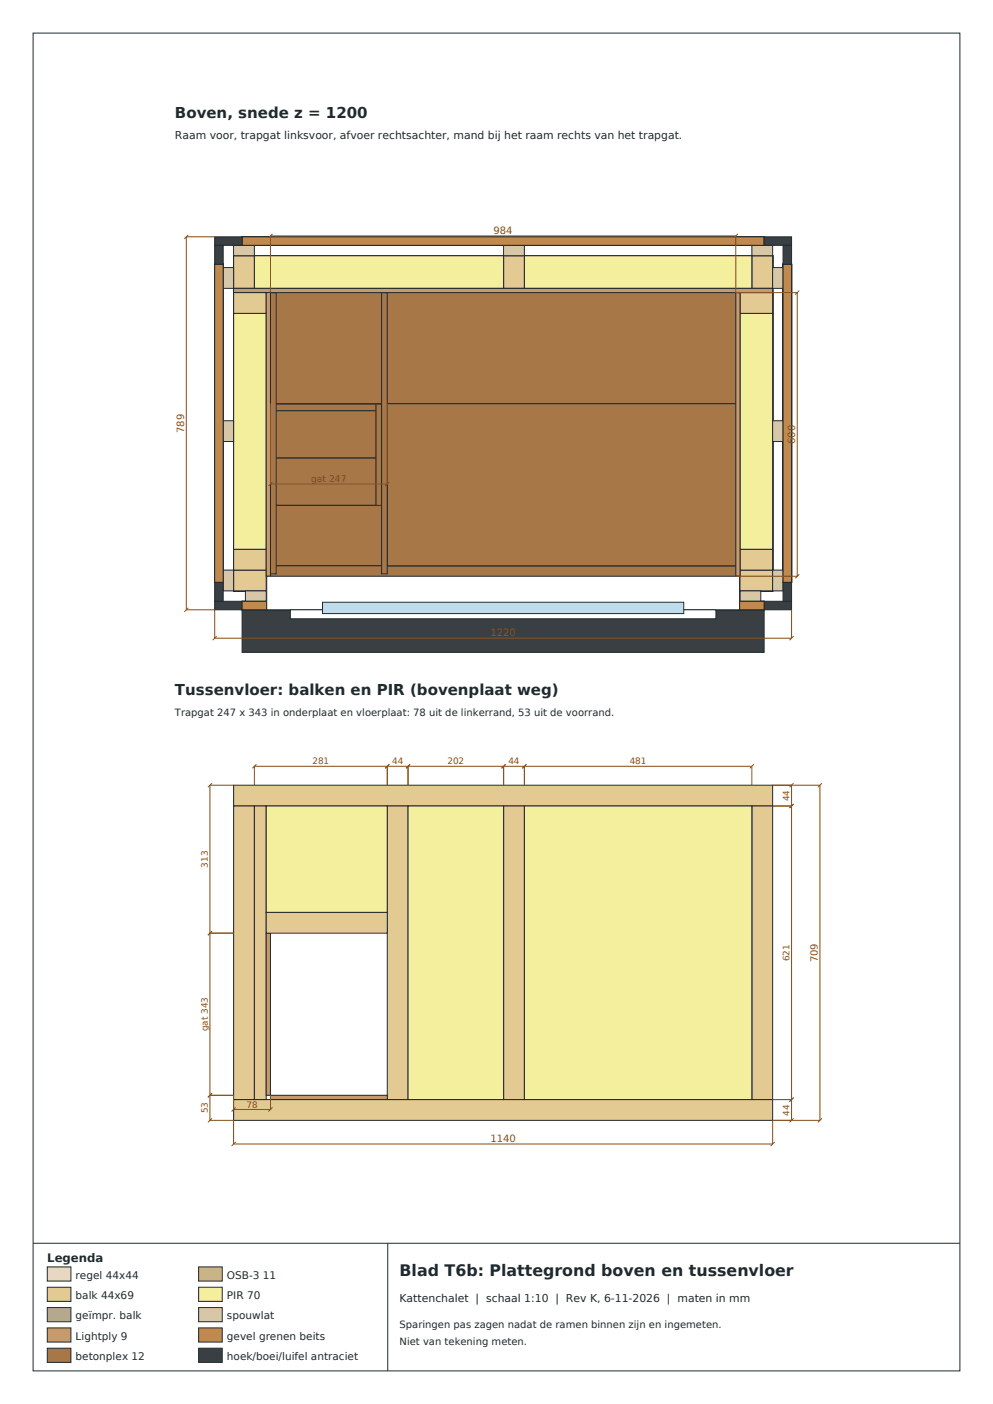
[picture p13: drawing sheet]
<svg xmlns="http://www.w3.org/2000/svg" width="210mm" height="297mm" viewBox="0 0 210 297" stroke-linecap="round" stroke-linejoin="round" font-family="sans-serif">
<defs><g id="words">
<text font-size="3.4" fill="#1f2a30" x="84.5" y="270">Blad T6b: Plattegrond boven en tussenvloer</text>
<g font-size="3.2" fill="#1f2a30">
<text x="37" y="25">Boven, snede z = 1200</text>
<text x="37" y="147">Tussenvloer: balken en PIR (bovenplaat weg)</text>
</g>
<text font-size="2.5" fill="#1f2a30" x="10" y="267">Legenda</text>
<g font-size="2.3" fill="#1f2a30">
<text x="37" y="29.5">Raam voor, trapgat linksvoor, afvoer rechtsachter, mand bij het raam rechts van het trapgat.</text>
<text x="84.5" y="275.5">Kattenchalet | schaal 1:10 | Rev K, 6-11-2026 | maten in mm</text>
</g>
<g font-size="2.2" fill="#1f2a30">
<text x="16" y="270.5">regel 44x44</text>
<text x="16" y="274.8">balk 44x69</text>
<text x="48" y="270.5">OSB-3 11</text>
<text x="48" y="274.8">PIR 70</text>
<text x="16" y="279.1">geïmpr. balk</text>
<text x="48" y="279.1">spouwlat</text>
<text x="16" y="283.4">Lightply 9</text>
<text x="16" y="287.7">betonplex 12</text>
<text x="48" y="283.4">gevel grenen beits</text>
<text x="48" y="287.7">hoek/boei/luifel antraciet</text>
</g>
<g font-size="2.1" fill="#8a4b14">
<text x="104.4" y="49.5">984</text>
<text x="38.9" y="91.6" transform="rotate(-90 38.9 91.6)">789</text>
<text x="168.1" y="93.9" transform="rotate(-90 168.1 93.9)">600</text>
<text x="103.7" y="134.6">1220</text>
<text x="172.9" y="203.6" transform="rotate(-90 172.9 203.6)">709</text>
<text x="103.7" y="241.6">1140</text>
</g>
<g font-size="2.1" fill="#1f2a30">
<text x="37" y="151.5">Trapgat 247 x 343 in onderplaat en vloerplaat: 78 uit de linkerrand, 53 uit de voorrand.</text>
<text x="84.5" y="281">Sparingen pas zagen nadat de ramen binnen zijn en ingemeten.</text>
<text x="84.5" y="284.5">Niet van tekening meten.</text>
</g>
<g font-size="1.9" fill="#8a4b14">
<text x="65.8" y="102">gat 247</text>
<text x="66.1" y="161.7">281</text>
<text x="82.9" y="161.7">44</text>
<text x="94.6" y="161.7">202</text>
<text x="107.5" y="161.7">44</text>
<text x="133.2" y="161.7">481</text>
<text x="166.9" y="169.5" transform="rotate(-90 166.9 169.5)">44</text>
<text x="43.9" y="183.5" transform="rotate(-90 43.9 183.5)">313</text>
<text x="166.9" y="203.3" transform="rotate(-90 166.9 203.3)">621</text>
<text x="43.9" y="218.2" transform="rotate(-90 43.9 218.2)">gat 343</text>
<text x="43.9" y="235.5" transform="rotate(-90 43.9 235.5)">53</text>
<text x="52.1" y="234.3">78</text>
<text x="166.9" y="236" transform="rotate(-90 166.9 236)">44</text>
</g>
</g></defs>
<g fill="#8fa073" stroke="#1f2a30" stroke-width=".21">
<path d="M49.4 118.2h6.8v6.8h-6.8z" fill-rule="evenodd"/>
<path d="M49.4 54.1h6.8v6.8h-6.8z" fill-rule="evenodd"/>
<path d="M106.5 118.2h6.8v6.8h-6.8z" fill-rule="evenodd"/>
<path d="M106.5 54.1h6.8v6.8h-6.8z" fill-rule="evenodd"/>
<path d="M156.6 118.2h6.8v6.8h-6.8z" fill-rule="evenodd"/>
<path d="M156.6 54.1h6.8v6.8h-6.8z" fill-rule="evenodd"/>
</g>
<g fill="#cfae78" stroke="#1f2a30" stroke-width=".21">
<path d="M49.4 60.9h114v57.3h-114z" fill-rule="evenodd"/>
<path d="M56.2 118.2h50.3v6.8h-50.3z" fill-rule="evenodd"/>
<path d="M113.3 118.2h43.3v6.8h-43.3z" fill-rule="evenodd"/>
<path d="M56.2 54.1h50.3v6.8h-50.3z" fill-rule="evenodd"/>
<path d="M113.3 54.1h43.3v6.8h-43.3z" fill-rule="evenodd"/>
</g>
<g fill="#a9b78a" stroke="#1f2a30" stroke-width=".21">
<path d="M49.4 120.6h114v4.4h-114z" fill-rule="evenodd"/>
<path d="M49.4 54.1h114v4.4h-114z" fill-rule="evenodd"/>
<path d="M49.4 58.5h4.4v62.1h-4.4z" fill-rule="evenodd"/>
<path d="M106.5 58.5h4.4v62.1h-4.4z" fill-rule="evenodd"/>
<path d="M159 58.5h4.4v62.1h-4.4z" fill-rule="evenodd"/>
</g>
<g fill="#f4ef9c" stroke="#1f2a30" stroke-width=".21">
<path d="M53.8 58.5h52.7v62.1h-52.7z" fill-rule="evenodd"/>
<path d="M110.9 58.5h48.1v62.1h-48.1z" fill-rule="evenodd"/>
</g>
<path d="M49.4 54.1h114v70.9h-114z" fill-rule="evenodd" fill="#a87748" stroke="#1f2a30" stroke-width=".21"/>
<g fill="#d8c7a6" stroke="#1f2a30" stroke-width=".21">
<path d="M56.3 125h50.2v2.2h-50.2z" fill-rule="evenodd"/>
<path d="M113.4 125h43.1v2.2h-43.1z" fill-rule="evenodd"/>
</g>
<path d="M51.2 127.2h110.4v1.8h-110.4z" fill-rule="evenodd" fill="#c08a4e" stroke="#1f2a30" stroke-width=".21"/>
<g fill="#c79a6e" stroke="#1f2a30" stroke-width=".21">
<path d="M113.4 69.3h.9v14h-.9z" fill-rule="evenodd"/>
<path d="M112.5 69.3h.9v14h-.9z" fill-rule="evenodd"/>
</g>
<g fill="#c08a4e" stroke="#1f2a30" stroke-width=".21">
<path d="M51.2 50.1h110.4v1.8h-110.4z" fill-rule="evenodd"/>
<path d="M45.4 55.9h1.8v67.3h-1.8z" fill-rule="evenodd"/>
<path d="M165.6 55.9h1.8v67.3h-1.8z" fill-rule="evenodd"/>
</g>
<g fill="#e3c992" stroke="#1f2a30" stroke-width=".21">
<path d="M49.4 54.1h114v6.9h-114z" fill-rule="evenodd"/>
<path d="M49.4 61.9h6.9v58.7h-6.9z" fill-rule="evenodd"/>
<path d="M106.5 86.3h6.9v34.3h-6.9z" fill-rule="evenodd"/>
<path d="M156.5 61.9h6.9v63.1h-6.9z" fill-rule="evenodd"/>
</g>
<path d="M57.2 61.9h24.7v15h-24.7z" fill-rule="evenodd" fill="#a87748" stroke="#1f2a30" stroke-width=".21"/>
<g fill="#c79a6e" stroke="#1f2a30" stroke-width=".21">
<path d="M113.4 83.3h.9v.9h-.9z" fill-rule="evenodd"/>
<path d="M113.4 69.3h.9v14h-.9z" fill-rule="evenodd"/>
<path d="M113.4 68.4h.9v.9h-.9z" fill-rule="evenodd"/>
<path d="M112.5 83.3h.9v.9h-.9z" fill-rule="evenodd"/>
<path d="M112.5 69.3h.9v14h-.9z" fill-rule="evenodd"/>
<path d="M112.5 68.4h.9v.9h-.9z" fill-rule="evenodd"/>
</g>
<g fill="#c08a4e" stroke="#1f2a30" stroke-width=".21">
<path d="M51.2 50.1h110.4v1.8h-110.4z" fill-rule="evenodd"/>
<path d="M45.4 55.9h1.8v67.3h-1.8z" fill-rule="evenodd"/>
<path d="M165.6 55.9h1.8v67.3h-1.8z" fill-rule="evenodd"/>
</g>
<g fill="#a87748" stroke="#1f2a30" stroke-width=".21">
<path d="M57.2 76.9h24.7v10h-24.7z" fill-rule="evenodd"/>
<path d="M57.2 86.9h24.7v10h-24.7z" fill-rule="evenodd"/>
</g>
<g fill="#c08a4e" stroke="#1f2a30" stroke-width=".21">
<path d="M51.2 50.1h110.4v1.8h-110.4z" fill-rule="evenodd"/>
<path d="M45.4 55.9h1.8v67.3h-1.8z" fill-rule="evenodd"/>
<path d="M165.6 55.9h1.8v67.3h-1.8z" fill-rule="evenodd"/>
</g>
<g fill="#c79a6e" stroke="#1f2a30" stroke-width=".21">
<path d="M112.5 84.2h.9v2.1h-.9z" fill-rule="evenodd"/>
<path d="M112.5 83.3h.9v.9h-.9z" fill-rule="evenodd"/>
<path d="M112.5 69.3h.9v14h-.9z" fill-rule="evenodd"/>
<path d="M112.5 68.4h.9v.9h-.9z" fill-rule="evenodd"/>
<path d="M112.5 66.3h.9v2.1h-.9z" fill-rule="evenodd"/>
</g>
<path d="M106.5 66.3h6.9v20h-6.9z" fill-rule="evenodd" fill="#e3c992" stroke="#1f2a30" stroke-width=".21"/>
<path d="M57.2 96.9h24.7v10h-24.7z" fill-rule="evenodd" fill="#a87748" stroke="#1f2a30" stroke-width=".21"/>
<g fill="#c08a4e" stroke="#1f2a30" stroke-width=".21">
<path d="M51.2 50.1h110.4v1.8h-110.4z" fill-rule="evenodd"/>
<path d="M45.4 55.9h1.8v67.3h-1.8z" fill-rule="evenodd"/>
<path d="M165.6 55.9h1.8v67.3h-1.8z" fill-rule="evenodd"/>
</g>
<g fill="#e3c992" stroke="#1f2a30" stroke-width=".21">
<path d="M49.4 54.1h4.4v6.9h-4.4z" fill-rule="evenodd"/>
<path d="M106.5 54.1h4.4v6.9h-4.4z" fill-rule="evenodd"/>
<path d="M159 54.1h4.4v6.9h-4.4z" fill-rule="evenodd"/>
</g>
<g fill="#f4ef9c" stroke="#1f2a30" stroke-width=".21">
<path d="M53.8 54.1h52.7v6.9h-52.7z" fill-rule="evenodd"/>
<path d="M110.9 54.1h48.1v6.9h-48.1z" fill-rule="evenodd"/>
</g>
<g fill="#e3c992" stroke="#1f2a30" stroke-width=".21">
<path d="M49.4 116.2h6.9v4.4h-6.9z" fill-rule="evenodd"/>
<path d="M49.4 61.9h6.9v4.4h-6.9z" fill-rule="evenodd"/>
</g>
<path d="M49.4 66.3h6.9v49.9h-6.9z" fill-rule="evenodd" fill="#f4ef9c" stroke="#1f2a30" stroke-width=".21"/>
<g fill="#e3c992" stroke="#1f2a30" stroke-width=".21">
<path d="M106.5 116.2h6.9v4.4h-6.9z" fill-rule="evenodd"/>
<path d="M106.5 86.3h6.9v4.4h-6.9z" fill-rule="evenodd"/>
<path d="M106.5 61.9h6.9v4.4h-6.9z" fill-rule="evenodd"/>
</g>
<g fill="#f4ef9c" stroke="#1f2a30" stroke-width=".21">
<path d="M106.5 90.7h6.9v25.5h-6.9z" fill-rule="evenodd"/>
<path d="M106.5 66.3h6.9v20h-6.9z" fill-rule="evenodd"/>
</g>
<g fill="#e3c992" stroke="#1f2a30" stroke-width=".21">
<path d="M156.5 120.6h6.9v4.4h-6.9z" fill-rule="evenodd"/>
<path d="M156.5 61.9h6.9v4.4h-6.9z" fill-rule="evenodd"/>
</g>
<path d="M156.5 66.3h6.9v54.3h-6.9z" fill-rule="evenodd" fill="#f4ef9c" stroke="#1f2a30" stroke-width=".21"/>
<g fill="#a87748" stroke="#1f2a30" stroke-width=".21">
<path d="M79.5 73.6h1.2v47.8h-1.2z" fill-rule="evenodd"/>
<path d="M57.2 106.9h24.7v14.5h-24.7z" fill-rule="evenodd"/>
</g>
<g fill="#e3c992" stroke="#1f2a30" stroke-width=".21">
<path d="M49.4 120.6h6.9v4.4h-6.9z" fill-rule="evenodd"/>
<path d="M106.5 120.6h6.9v4.4h-6.9z" fill-rule="evenodd"/>
<path d="M49.4 54.1h114v6.9h-114z" fill-rule="evenodd"/>
</g>
<path d="M49.4 61h114v.9h-114z" fill-rule="evenodd" fill="#c79a6e" stroke="#1f2a30" stroke-width=".21"/>
<path d="M49.4 61.9h6.9v58.7h-6.9z" fill-rule="evenodd" fill="#e3c992" stroke="#1f2a30" stroke-width=".21"/>
<path d="M56.3 61.9h.9v60h-.9z" fill-rule="evenodd" fill="#c79a6e" stroke="#1f2a30" stroke-width=".21"/>
<path d="M106.5 61.9h6.9v58.7h-6.9z" fill-rule="evenodd" fill="#e3c992" stroke="#1f2a30" stroke-width=".21"/>
<g fill="#c79a6e" stroke="#1f2a30" stroke-width=".21">
<path d="M105.6 86.3h.9v35.6h-.9z" fill-rule="evenodd"/>
<path d="M105.6 66.3h.9v20h-.9z" fill-rule="evenodd"/>
<path d="M105.6 61.9h.9v4.4h-.9z" fill-rule="evenodd"/>
<path d="M113.4 84.2h.9v43h-.9z" fill-rule="evenodd"/>
<path d="M113.4 83.3h.9v.9h-.9z" fill-rule="evenodd"/>
<path d="M113.4 69.3h.9v14h-.9z" fill-rule="evenodd"/>
<path d="M113.4 68.4h.9v.9h-.9z" fill-rule="evenodd"/>
<path d="M113.4 61.9h.9v6.5h-.9z" fill-rule="evenodd"/>
</g>
<path d="M156.5 61.9h6.9v63.1h-6.9z" fill-rule="evenodd" fill="#e3c992" stroke="#1f2a30" stroke-width=".21"/>
<path d="M155.6 61.9h.9v65.3h-.9z" fill-rule="evenodd" fill="#c79a6e" stroke="#1f2a30" stroke-width=".21"/>
<g fill="#c08a4e" stroke="#1f2a30" stroke-width=".21">
<path d="M51.2 127.2h5.2v1.8h-5.2z" fill-rule="evenodd"/>
<path d="M106.4 127.2h7.9v1.8h-7.9z" fill-rule="evenodd"/>
<path d="M155.6 127.2h6v1.8h-6z" fill-rule="evenodd"/>
</g>
<g fill="#c79a6e" stroke="#1f2a30" stroke-width=".21">
<path d="M49.4 119.7h114v5.3h-114z" fill-rule="evenodd"/>
<path d="M49.4 54.1h114v31.3h-114z" fill-rule="evenodd"/>
<path d="M49.4 85.4h7.8v34.3h-7.8z" fill-rule="evenodd"/>
<path d="M81.9 85.4h81.5v34.3h-81.5z" fill-rule="evenodd"/>
</g>
<path d="M51.2 129h110.4v9h-110.4z" fill-rule="evenodd" fill="#3a3f43" stroke="#1f2a30" stroke-width=".21"/>
<path d="M107.7 125h4.4v2.2h-4.4z" fill-rule="evenodd" fill="#d8c7a6" stroke="#1f2a30" stroke-width=".21"/>
<g fill="#c08a4e" stroke="#1f2a30" stroke-width=".21">
<path d="M51.2 50.1h110.4v1.8h-110.4z" fill-rule="evenodd"/>
<path d="M45.4 55.9h1.8v67.3h-1.8z" fill-rule="evenodd"/>
<path d="M165.6 55.9h1.8v67.3h-1.8z" fill-rule="evenodd"/>
</g>
<g fill="#e3c992" stroke="#1f2a30" stroke-width=".21">
<path d="M49.4 120.6h114v4.4h-114z" fill-rule="evenodd"/>
<path d="M49.4 54.1h114v4.4h-114z" fill-rule="evenodd"/>
<path d="M49.4 58.5h4.4v62.1h-4.4z" fill-rule="evenodd"/>
<path d="M81.9 58.5h4.4v62.1h-4.4z" fill-rule="evenodd"/>
<path d="M106.5 58.5h4.4v62.1h-4.4z" fill-rule="evenodd"/>
<path d="M159 58.5h4.4v62.1h-4.4z" fill-rule="evenodd"/>
<path d="M53.8 58.5h2.5v62.1h-2.5z" fill-rule="evenodd"/>
</g>
<path d="M56.3 85.4h.9v34.3h-.9z" fill-rule="evenodd" fill="#c79a6e" stroke="#1f2a30" stroke-width=".21"/>
<path d="M56.3 81h25.6v4.4h-25.6z" fill-rule="evenodd" fill="#e3c992" stroke="#1f2a30" stroke-width=".21"/>
<path d="M57.2 119.7h24.7v.9h-24.7z" fill-rule="evenodd" fill="#c79a6e" stroke="#1f2a30" stroke-width=".21"/>
<g fill="#f4ef9c" stroke="#1f2a30" stroke-width=".21">
<path d="M56.3 58.5h25.6v22.5h-25.6z" fill-rule="evenodd"/>
<path d="M86.3 58.5h20.2v62.1h-20.2z" fill-rule="evenodd"/>
<path d="M110.9 58.5h48.1v62.1h-48.1z" fill-rule="evenodd"/>
</g>
<g fill="#a87748" stroke="#1f2a30" stroke-width=".21">
<path d="M49.4 119.7h114v5.3h-114z" fill-rule="evenodd"/>
<path d="M49.4 54.1h114v31.3h-114z" fill-rule="evenodd"/>
<path d="M49.4 85.4h7.8v34.3h-7.8z" fill-rule="evenodd"/>
<path d="M81.9 85.4h81.5v34.3h-81.5z" fill-rule="evenodd"/>
<path d="M57.2 61.9h1.2v59.5h-1.2z" fill-rule="evenodd"/>
<path d="M80.7 61.9h1.2v59.5h-1.2z" fill-rule="evenodd"/>
</g>
<path d="M56.3 125h100.2v2.2h-100.2z" fill-rule="evenodd" fill="#d8c7a6" stroke="#1f2a30" stroke-width=".21"/>
<path d="M51.2 127.2h110.4v1.8h-110.4z" fill-rule="evenodd" fill="#c08a4e" stroke="#1f2a30" stroke-width=".21"/>
<g fill="#e3c992" stroke="#1f2a30" stroke-width=".21">
<path d="M49.4 54.1h114v6.9h-114z" fill-rule="evenodd"/>
<path d="M49.4 61.9h6.9v58.7h-6.9z" fill-rule="evenodd"/>
<path d="M156.5 61.9h6.9v58.7h-6.9z" fill-rule="evenodd"/>
</g>
<g fill="#c08a4e" stroke="#1f2a30" stroke-width=".21">
<path d="M51.2 50.1h110.4v1.8h-110.4z" fill-rule="evenodd"/>
<path d="M45.4 55.9h1.8v67.3h-1.8z" fill-rule="evenodd"/>
<path d="M165.6 55.9h1.8v67.3h-1.8z" fill-rule="evenodd"/>
<path d="M51.2 50.1h110.4v1.8h-110.4z" fill-rule="evenodd"/>
<path d="M45.4 55.9h1.8v67.3h-1.8z" fill-rule="evenodd"/>
<path d="M165.6 55.9h1.8v67.3h-1.8z" fill-rule="evenodd"/>
<path d="M51.2 50.1h110.4v1.8h-110.4z" fill-rule="evenodd"/>
<path d="M45.4 55.9h1.8v67.3h-1.8z" fill-rule="evenodd"/>
<path d="M165.6 55.9h1.8v67.3h-1.8z" fill-rule="evenodd"/>
</g>
<g fill="#e3c992" stroke="#1f2a30" stroke-width=".21">
<path d="M49.4 120.6h6.9v4.4h-6.9z" fill-rule="evenodd"/>
<path d="M156.5 120.6h6.9v4.4h-6.9z" fill-rule="evenodd"/>
<path d="M49.4 54.1h4.4v6.9h-4.4z" fill-rule="evenodd"/>
<path d="M106.5 54.1h4.4v6.9h-4.4z" fill-rule="evenodd"/>
<path d="M159 54.1h4.4v6.9h-4.4z" fill-rule="evenodd"/>
</g>
<g fill="#f4ef9c" stroke="#1f2a30" stroke-width=".21">
<path d="M53.8 54.1h52.7v6.9h-52.7z" fill-rule="evenodd"/>
<path d="M110.9 54.1h48.1v6.9h-48.1z" fill-rule="evenodd"/>
</g>
<path d="M49.4 61h114v.9h-114z" fill-rule="evenodd" fill="#c79a6e" stroke="#1f2a30" stroke-width=".21"/>
<g fill="#e3c992" stroke="#1f2a30" stroke-width=".21">
<path d="M49.4 116.2h6.9v4.4h-6.9z" fill-rule="evenodd"/>
<path d="M49.4 61.9h6.9v4.4h-6.9z" fill-rule="evenodd"/>
</g>
<path d="M49.4 66.3h6.9v49.9h-6.9z" fill-rule="evenodd" fill="#f4ef9c" stroke="#1f2a30" stroke-width=".21"/>
<path d="M56.3 61.9h.9v60h-.9z" fill-rule="evenodd" fill="#c79a6e" stroke="#1f2a30" stroke-width=".21"/>
<g fill="#e3c992" stroke="#1f2a30" stroke-width=".21">
<path d="M156.5 116.2h6.9v4.4h-6.9z" fill-rule="evenodd"/>
<path d="M156.5 61.9h6.9v4.4h-6.9z" fill-rule="evenodd"/>
</g>
<path d="M156.5 66.3h6.9v49.9h-6.9z" fill-rule="evenodd" fill="#f4ef9c" stroke="#1f2a30" stroke-width=".21"/>
<path d="M155.6 61.9h.9v60h-.9z" fill-rule="evenodd" fill="#c79a6e" stroke="#1f2a30" stroke-width=".21"/>
<g fill="#d8c7a6" stroke="#1f2a30" stroke-width=".21">
<path d="M49.4 51.9h4.4v2.2h-4.4z" fill-rule="evenodd"/>
<path d="M106.5 51.9h4.4v2.2h-4.4z" fill-rule="evenodd"/>
<path d="M159 51.9h4.4v2.2h-4.4z" fill-rule="evenodd"/>
<path d="M47.2 120.6h2.2v4.4h-2.2z" fill-rule="evenodd"/>
<path d="M163.4 120.6h2.2v4.4h-2.2z" fill-rule="evenodd"/>
<path d="M47.2 89h2.2v4.4h-2.2z" fill-rule="evenodd"/>
<path d="M163.4 89h2.2v4.4h-2.2z" fill-rule="evenodd"/>
<path d="M47.2 56.6h2.2v4.4h-2.2z" fill-rule="evenodd"/>
<path d="M163.4 56.6h2.2v4.4h-2.2z" fill-rule="evenodd"/>
<path d="M51.9 125h4.4v2.2h-4.4z" fill-rule="evenodd"/>
<path d="M156.5 125h4.4v2.2h-4.4z" fill-rule="evenodd"/>
</g>
<g fill="#c08a4e" stroke="#1f2a30" stroke-width=".21">
<path d="M51.2 50.1h110.4v1.8h-110.4z" fill-rule="evenodd"/>
<path d="M45.4 55.9h1.8v67.3h-1.8z" fill-rule="evenodd"/>
<path d="M165.6 55.9h1.8v67.3h-1.8z" fill-rule="evenodd"/>
</g>
<g fill="#3a3f43" stroke="#1f2a30" stroke-width=".21">
<path d="M45.4 127.2h5.8v1.8h-5.8z" fill-rule="evenodd"/>
<path d="M161.6 127.2h5.8v1.8h-5.8z" fill-rule="evenodd"/>
<path d="M45.4 50.1h5.8v1.8h-5.8z" fill-rule="evenodd"/>
<path d="M161.6 50.1h5.8v1.8h-5.8z" fill-rule="evenodd"/>
<path d="M45.4 123.2h1.8v4h-1.8z" fill-rule="evenodd"/>
<path d="M165.6 123.2h1.8v4h-1.8z" fill-rule="evenodd"/>
<path d="M45.4 51.9h1.8v4h-1.8z" fill-rule="evenodd"/>
<path d="M165.6 51.9h1.8v4h-1.8z" fill-rule="evenodd"/>
</g>
<g fill="#c08a4e" stroke="#1f2a30" stroke-width=".21">
<path d="M51.2 127.2h5.2v1.8h-5.2z" fill-rule="evenodd"/>
<path d="M156.4 127.2h5.2v1.8h-5.2z" fill-rule="evenodd"/>
</g>
<g fill="#fff" stroke="#1f2a30" stroke-width=".21">
<path d="M56.4 121.9h100v7.1h-100z" fill-rule="evenodd"/>
<path d="M61.4 129h90v1.9h-90z" fill-rule="evenodd"/>
</g>
<path d="M68.2 127.4h76.4v2.4h-76.4z" fill-rule="evenodd" fill="#bfdcec" stroke="#1f2a30" stroke-width=".21"/>
<g fill="none" stroke="#8a4b14" stroke-width=".21">
<path d="M39.8 49.7l-.8 .8M45.4 50.1h-6v78.9h6v6h122v-6M57.6 49.5l-.8 .8M156 49.5l-.8 .8M57.2 61.9v-12h98.4v12h13v60h-13M169 61.5l-.8 .8M57.2 85.4v17h24.7v-17M57.6 102l-.8 .8M82.3 102l-.8 .8M39.8 128.6l-.8 .8M45.8 134.6l-.8 .8M167.8 134.6l-.8 .8"/>
<path d="M169 121.5l-.8 .8"/>
</g>
<g fill="#e3c992" stroke="#1f2a30" stroke-width=".21">
<path d="M49.4 232.6h114v4.4h-114z" fill-rule="evenodd"/>
<path d="M49.4 166.1h114v4.4h-114z" fill-rule="evenodd"/>
<path d="M49.4 170.5h4.4v62.1h-4.4z" fill-rule="evenodd"/>
<path d="M81.9 170.5h4.4v62.1h-4.4z" fill-rule="evenodd"/>
<path d="M106.5 170.5h4.4v62.1h-4.4z" fill-rule="evenodd"/>
<path d="M159 170.5h4.4v62.1h-4.4z" fill-rule="evenodd"/>
<path d="M53.8 170.5h2.5v62.1h-2.5z" fill-rule="evenodd"/>
</g>
<path d="M56.3 197.4h.9v34.3h-.9z" fill-rule="evenodd" fill="#c79a6e" stroke="#1f2a30" stroke-width=".21"/>
<path d="M56.3 193h25.6v4.4h-25.6z" fill-rule="evenodd" fill="#e3c992" stroke="#1f2a30" stroke-width=".21"/>
<path d="M57.2 231.7h24.7v.9h-24.7z" fill-rule="evenodd" fill="#c79a6e" stroke="#1f2a30" stroke-width=".21"/>
<g fill="#f4ef9c" stroke="#1f2a30" stroke-width=".21">
<path d="M56.3 170.5h25.6v22.5h-25.6z" fill-rule="evenodd"/>
<path d="M86.3 170.5h20.2v62.1h-20.2z" fill-rule="evenodd"/>
<path d="M110.9 170.5h48.1v62.1h-48.1z" fill-rule="evenodd"/>
</g>
<g fill="none" stroke="#8a4b14" stroke-width=".21">
<path d="M44.8 165.7l-.8 .8M49.4 166.1h-5v70.9h5v5h114v-5h10v-70.9h-10M53.8 166.1v-4h105.2v4M54.2 161.7l-.8 .8M81.9 162.1v4M82.3 161.7l-.8 .8M86.3 162.1v4M86.7 161.7l-.8 .8M106.5 162.1v4M106.9 161.7l-.8 .8M110.9 162.1v4M111.3 161.7l-.8 .8"/>
<path d="M159.4 161.7l-.8 .8M163.4 170.5h4M167.4 166.1v70.9M167.8 170.1l-.8 .8M167.8 165.7l-.8 .8M173.8 165.7l-.8 .8M44.4 197.4h5M44.8 197l-.8 .8M44.4 231.7h5v3h7.8v-3M44.8 236.6l-.8 .8M44.8 231.3l-.8 .8M49.8 234.3l-.8 .8"/>
<path d="M57.6 234.3l-.8 .8M163.4 232.6h4M167.8 236.6l-.8 .8M167.8 232.2l-.8 .8M173.8 236.6l-.8 .8M49.8 241.6l-.8 .8M163.8 241.6l-.8 .8"/>
</g>
<path d="M7 7h196v283h-196zM7 263h196M82 263v27" fill="none" stroke="#1f2a30" stroke-width=".21"/>
<path d="M10 268h5v3h-5z" fill-rule="evenodd" fill="#ecd9b0" stroke="#1f2a30" stroke-width=".21"/>
<path d="M10 272.3h5v3h-5z" fill-rule="evenodd" fill="#e3c992" stroke="#1f2a30" stroke-width=".21"/>
<path d="M10 276.6h5v3h-5z" fill-rule="evenodd" fill="#a9b78a" stroke="#1f2a30" stroke-width=".21"/>
<path d="M10 280.9h5v3h-5z" fill-rule="evenodd" fill="#c79a6e" stroke="#1f2a30" stroke-width=".21"/>
<path d="M10 285.2h5v3h-5z" fill-rule="evenodd" fill="#a87748" stroke="#1f2a30" stroke-width=".21"/>
<path d="M42 268h5v3h-5z" fill-rule="evenodd" fill="#cfae78" stroke="#1f2a30" stroke-width=".21"/>
<path d="M42 272.3h5v3h-5z" fill-rule="evenodd" fill="#f4ef9c" stroke="#1f2a30" stroke-width=".21"/>
<path d="M42 276.6h5v3h-5z" fill-rule="evenodd" fill="#d8c7a6" stroke="#1f2a30" stroke-width=".21"/>
<path d="M42 280.9h5v3h-5z" fill-rule="evenodd" fill="#c08a4e" stroke="#1f2a30" stroke-width=".21"/>
<path d="M42 285.2h5v3h-5z" fill-rule="evenodd" fill="#3a3f43" stroke="#1f2a30" stroke-width=".21"/>
<use href="#words"/>
</svg>
